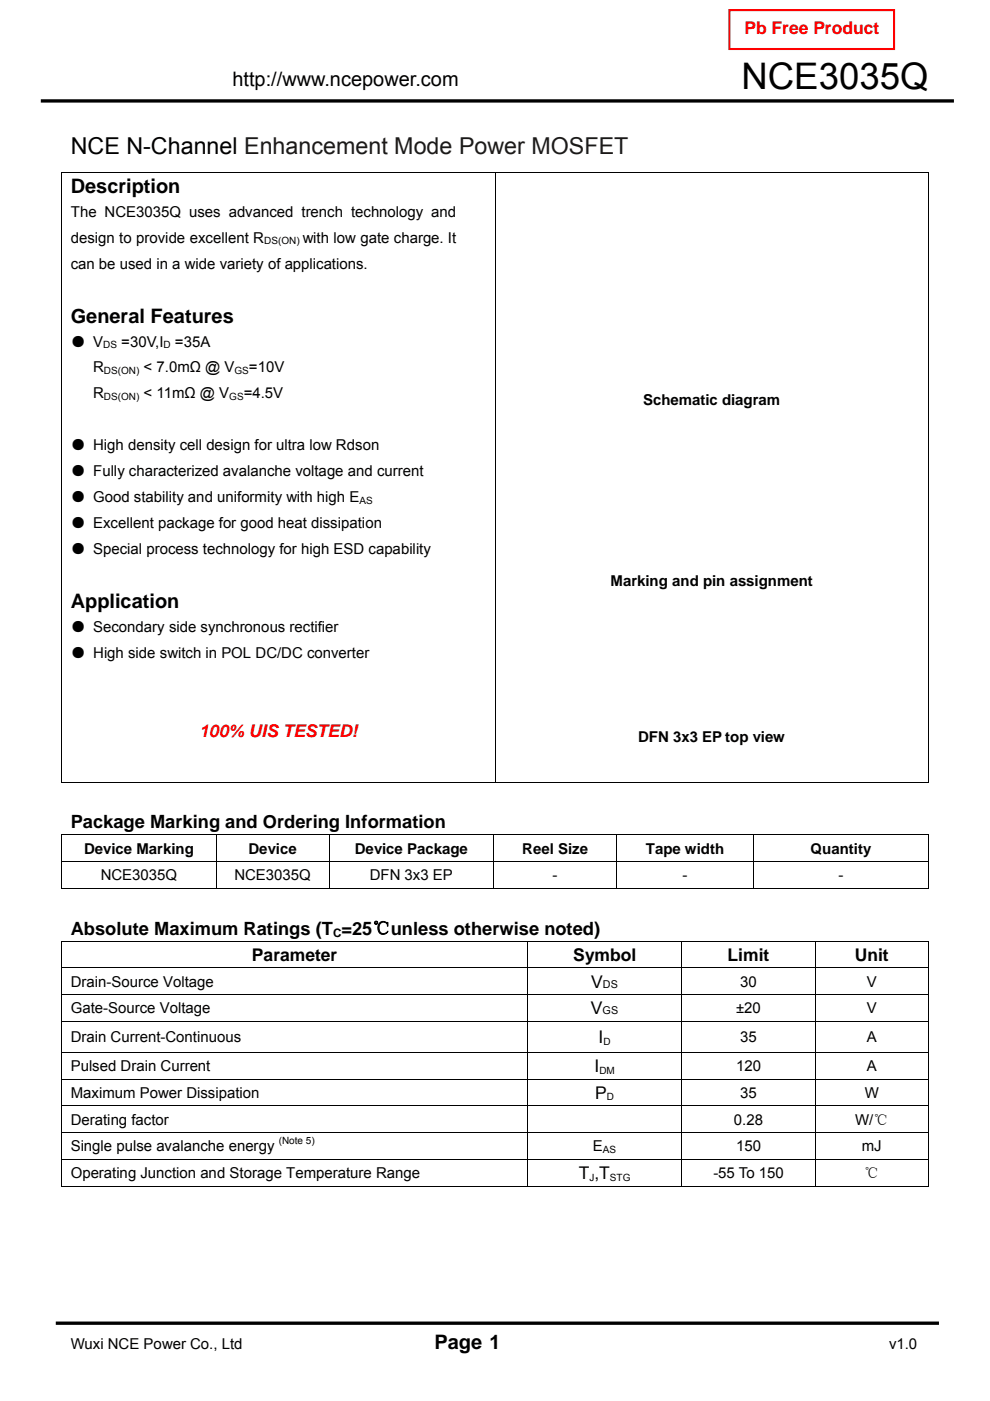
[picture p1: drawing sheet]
<svg xmlns="http://www.w3.org/2000/svg" width="210mm" height="297mm" viewBox="0 0 210 297" stroke-linecap="round" stroke-linejoin="round" font-family="sans-serif">
<defs><g id="words">
<text font-size="7.8" x="157.3" y="18.9">NCE3035Q</text>
<text font-size="4.9" x="15" y="32.7">NCE N-Channel Enhancement Mode Power MOSFET</text>
<g font-size="4.2">
<text x="49.3" y="18.3">http://www.ncepower.com</text>
<text x="15" y="40.9">Description</text>
<text x="15" y="68.4">General Features</text>
<text x="15" y="128.9">Application</text>
<text x="92.2" y="286.1">Page 1</text>
</g>
<g font-size="3.9">
<text x="15" y="175.6">Package Marking and Ordering Information</text>
<text x="15" y="198.1">Absolute Maximum Ratings (T =25℃unless otherwise noted)</text>
</g>
<g font-size="3.7" fill="#f00">
<text x="157.9" y="7.1">Pb Free Product</text>
<text x="42.3" y="156.3">100% UIS TESTED!</text>
</g>
<g font-size="3.7">
<text x="53.4" y="203.8">Parameter</text>
<text x="121.6" y="203.8">Symbol</text>
<text x="154.3" y="203.8">Limit</text>
<text x="181.3" y="203.8">Unit</text>
<text x="125.4" y="209.4">V</text>
<text x="125.3" y="215.1">V</text>
<text x="127" y="221.2">I</text>
<text x="126.1" y="227.3">I</text>
<text x="126.2" y="233">P</text>
<text x="122.7" y="250">T ,T</text>
</g>
<g font-size="3.2">
<text x="15" y="46">The NCE3035Q uses advanced trench technology and</text>
<text x="15" y="51.5">design to provide excellent R</text>
<text x="64.2" y="51.5">with low gate charge. It</text>
<text x="15" y="57">can be used in a wide variety of applications.</text>
<text x="15" y="73.5">● V</text>
<text x="25.7" y="73.5">=30V,I</text>
<text x="37.1" y="73.5">=35A</text>
<text x="19.8" y="79">R</text>
<text x="30.5" y="79">&lt; 7.0mΩ @ V</text>
<text x="52.8" y="79">=10V</text>
<text x="19.8" y="84.5">R</text>
<text x="30.5" y="84.5">&lt; 11mΩ @ V</text>
<text x="51.7" y="84.5">=4.5V</text>
<text x="136.4" y="85.8">Schematic diagram</text>
<text x="15" y="95.5">● High density cell design for ultra low Rdson</text>
<text x="15" y="101">● Fully characterized avalanche voltage and current</text>
<text x="15" y="106.5">● Good stability and uniformity with high E</text>
<text x="15" y="112">● Excellent package for good heat dissipation</text>
<text x="15" y="117.5">● Special process technology for high ESD capability</text>
<text x="129.5" y="124.3">Marking and pin assignment</text>
<text x="15" y="134">● Secondary side synchronous rectifier</text>
<text x="15" y="139.5">● High side switch in POL DC/DC converter</text>
<text x="135.4" y="157.4">DFN 3x3 EP top view</text>
<text x="17.8" y="181">Device Marking</text>
<text x="52.7" y="181">Device</text>
<text x="75.2" y="181">Device Package</text>
<text x="110.8" y="181">Reel Size</text>
<text x="137" y="181">Tape width</text>
<text x="171.9" y="181">Quantity</text>
<text x="21.4" y="186.6">NCE3035Q</text>
<text x="49.7" y="186.6">NCE3035Q</text>
<text x="78.4" y="186.6">DFN 3x3 EP</text>
<text x="117.2" y="186.6">-</text>
<text x="144.8" y="186.6">-</text>
<text x="177.8" y="186.6">-</text>
<text x="15" y="209.2">Drain-Source Voltage</text>
<text x="157" y="209.2">30</text>
<text x="183.9" y="209.2">V</text>
<text x="15" y="214.9">Gate-Source Voltage</text>
<text x="156.1" y="214.9">±20</text>
<text x="183.9" y="214.9">V</text>
<text x="15" y="221">Drain Current-Continuous</text>
<text x="157" y="221">35</text>
<text x="183.9" y="221">A</text>
<text x="15" y="227.1">Pulsed Drain Current</text>
<text x="156.1" y="227.1">120</text>
<text x="183.9" y="227.1">A</text>
<text x="15" y="232.7">Maximum Power Dissipation</text>
<text x="157" y="232.7">35</text>
<text x="183.4" y="232.7">W</text>
<text x="15" y="238.4">Derating factor</text>
<text x="155.7" y="238.4">0.28</text>
<text x="181.4" y="238.4">W/℃</text>
<text x="15" y="244.1">Single pulse avalanche energy</text>
<text x="125.8" y="244.1">E</text>
<text x="156.1" y="244.1">150</text>
<text x="182.8" y="244.1">mJ</text>
<text x="15" y="249.8">Operating Junction and Storage Temperature Range</text>
<text x="151.3" y="249.8">-55 To 150</text>
<text x="183.3" y="249.8">℃</text>
<text x="15" y="286.1">Wuxi NCE Power Co., Ltd</text>
<text x="188.6" y="286.1">v1.0</text>
</g>
<text font-size="2.5" x="70.6" y="198.7">C</text>
<g font-size="2.3">
<text x="127.9" y="209.4">DS</text>
<text x="127.8" y="215.1">GS</text>
</g>
<g font-size="2.1">
<text x="56" y="51.8">DS(ON)</text>
<text x="21.9" y="73.9">DS</text>
<text x="34.7" y="73.9">D</text>
<text x="22.1" y="79.3">DS(ON)</text>
<text x="49.7" y="79.3">GS</text>
<text x="22.1" y="84.8">DS(ON)</text>
<text x="48.6" y="84.8">GS</text>
<text x="76.2" y="106.9">AS</text>
<text x="128" y="221.5">D</text>
<text x="127.1" y="227.6">DM</text>
<text x="128.7" y="233.3">D</text>
<text x="59.1" y="242.5">(Note 5)</text>
<text x="127.9" y="244.5">AS</text>
<text x="125" y="250.4">J</text>
<text x="129.4" y="250.4">STG</text>
</g>
</g></defs>
<path d="M8.7 21.4h193.6M11.8 280.5h187.4" fill="none" stroke="#000" stroke-width=".71" stroke-linecap="butt"/>
<path d="M154.7 2.1h34.9v8.3h-34.9z" fill="none" stroke="#f00" stroke-width=".44"/>
<path d="M13 36.4h.2v.2h-.2zM196.8 36.4h.2v.2h-.2zM13 176.9h.2v.2h-.2zM196.8 165.7h.2v.2h-.2zM196.8 176.9h.2v.2h-.2zM13 199.5h.2v.1h-.2zM196.8 188.3h.2v.1h-.2zM196.8 199.5h.2v.1h-.2zM196.8 251.4h.2v.2h-.2z" fill="#000"/>
<g fill="none" stroke="#000" stroke-width=".21">
<path d="M13 36.5h184M13.1 36.6v129.3M105 36.6v129.3M196.9 36.6v129.3M13 165.8h91.9M13 177h184M13.1 177.1v5.5M45.8 177.1v5.5M69.8 177.1v5.5M104.7 177.1v5.5M105.1 165.8h91.7M130.8 177.1v5.5"/>
<path d="M159.8 177.1v5.5M196.9 177.1v5.5M13 182.7h184M13 188.4h32.8M13 199.5h184M13.1 182.8v5.6M13.1 199.6v5.5M45.8 182.8v5.6M45.9 188.4h23.8M69.8 182.8v5.6M69.9 188.4h34.7M104.7 182.8v5.6"/>
<path d="M104.8 188.4h25.9M111.9 199.6v5.5M130.8 182.8v5.6M130.9 188.4h28.8M144.6 199.6v5.5M159.8 182.8v5.6M159.9 188.4h36.9M172.9 199.6v5.5M196.9 182.8v5.6M196.9 199.6v5.5M13 205.2h184M13 210.9h184"/>
<path d="M13 216.6h184M13.1 205.3v5.5M13.1 211v5.5M13.1 216.7v6.3M111.9 205.3v5.5M111.9 211v5.5M111.9 216.7v6.3M144.6 205.3v5.5M144.6 211v5.5M144.6 216.7v6.3M172.9 205.3v5.5M172.9 211v5.5"/>
<path d="M172.9 216.7v6.3M196.9 205.3v5.5M196.9 211v5.5M196.9 216.7v6.3M13 223.1h184M13 228.8h184M13 234.5h184M13.1 223.2v5.5M13.1 228.9v5.5M13.1 234.5v5.6M111.9 223.2v5.5M111.9 228.9v5.5"/>
<path d="M111.9 234.5v5.6M144.6 223.2v5.5M144.6 228.9v5.5M144.6 234.5v5.6M172.9 223.2v5.5M172.9 228.9v5.5M172.9 234.5v5.6M196.9 223.2v5.5M196.9 228.9v5.5M196.9 234.5v5.6M13 240.2h184M13 245.8h184"/>
<path d="M13 251.5h98.8M13.1 240.2v5.5M13.1 245.9v5.7M111.9 240.2v5.5M111.9 245.9v5.7M112 251.5h32.5M144.6 240.2v5.5M144.6 245.9v5.7M144.7 251.5h28.1M172.9 240.2v5.5M172.9 245.9v5.7M173 251.5h23.8"/>
<path d="M196.9 240.2v5.5M196.9 245.9v5.7"/>
</g>
<use href="#words"/>
</svg>
